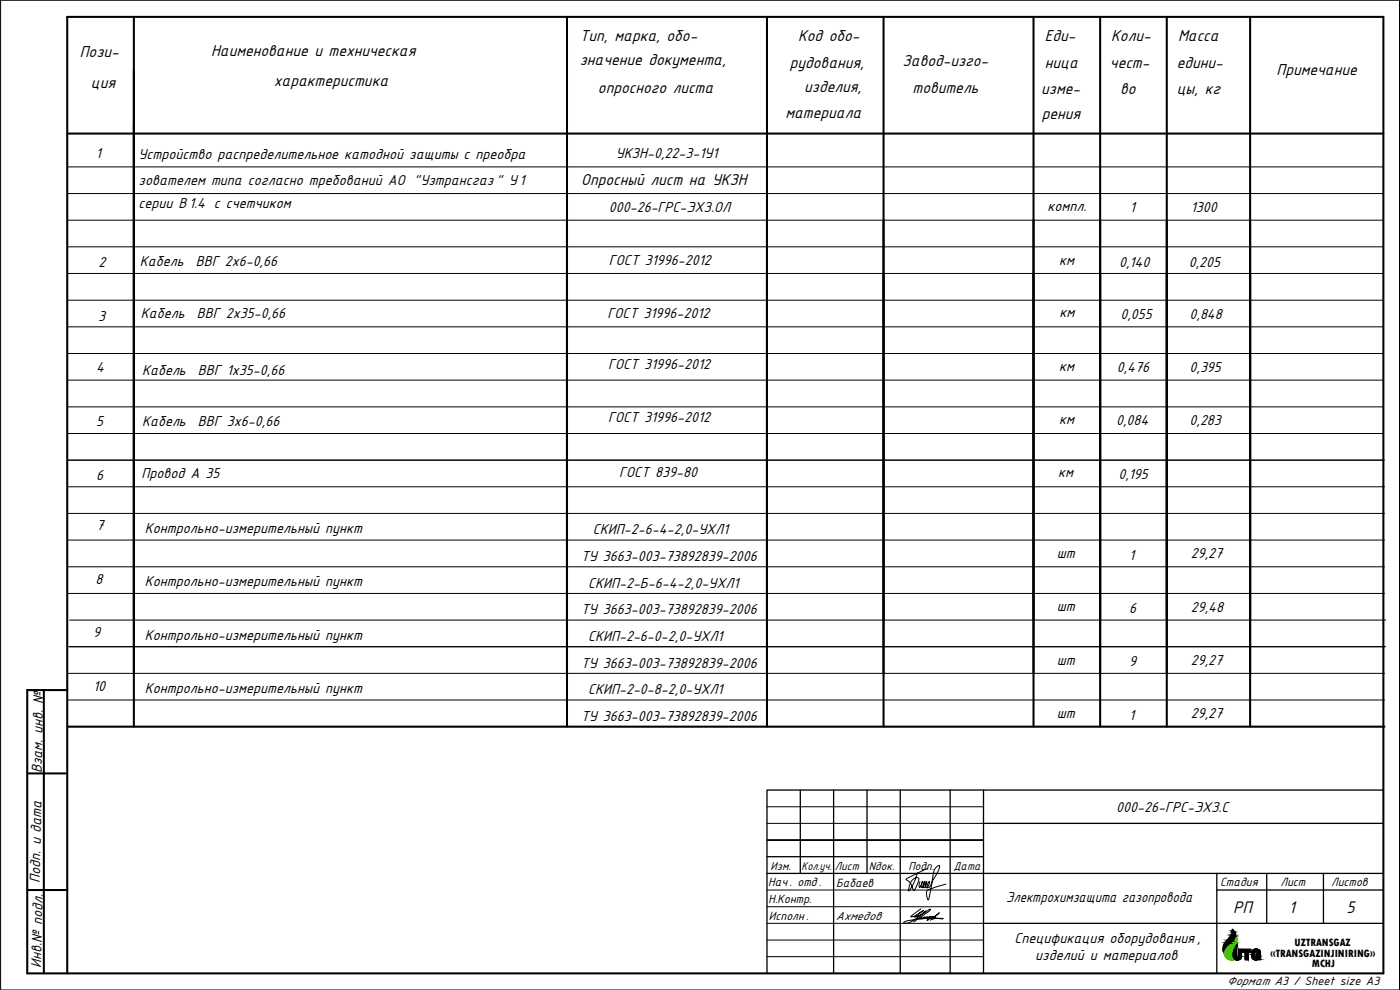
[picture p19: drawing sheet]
<svg xmlns="http://www.w3.org/2000/svg" width="420mm" height="297mm" viewBox="0 0 420 297" stroke-linecap="round" stroke-linejoin="round" font-family="sans-serif">
<defs><g id="words">
<g font-size="5.6">
<text x="370.1" y="273.9">РП</text>
<text x="386.8" y="273.9">1</text>
<text x="404.1" y="273.9">5</text>
</g>
<g font-size="5.3">
<text x="24" y="17.2">Пози-</text>
<text x="63.3" y="16.9">Наименование и техническая</text>
<text x="174" y="12.4">Тип, марка, обо-</text>
<text x="239.5" y="12.4">Код обо-</text>
<text x="313.6" y="12.4">Еди-</text>
<text x="333.5" y="12.4">Коли-</text>
<text x="353.5" y="12.4">Масса</text>
<text x="174" y="19.4">значение документа,</text>
<text x="237.1" y="20.4">рудования,</text>
<text x="270.9" y="19.9">Завод-изго-</text>
<text x="313.6" y="20.4">ница</text>
<text x="333.1" y="20.4">чест-</text>
<text x="353.1" y="20.4">едини-</text>
<text x="383.1" y="22.4">Примечание</text>
<text x="27.3" y="26.3">ция</text>
<text x="82.2" y="25.8">характеристика</text>
<text x="179.5" y="27.8">опросного листа</text>
<text x="241.4" y="27.5">изделия,</text>
<text x="273.9" y="27.8">товитель</text>
<text x="312.5" y="28.3">изме-</text>
<text x="336.2" y="28.3">во</text>
<text x="353.1" y="28.3">цы, кг</text>
<text x="235.7" y="35.5">материала</text>
<text x="312.7" y="35.7">рения</text>
<text x="174.4" y="55.4">Опросный лист на УКЗН</text>
</g>
<g font-size="4.8">
<text x="28.8" y="47.3">1</text>
<text x="41.6" y="47.6">Устройство распределительное катодной защиты с преобра</text>
<text x="184.8" y="47.3">УКЗН-0,22-3-1У1</text>
<text x="41.6" y="55.4">зователем типа согласно требований АО &quot;Узтрансгаз&quot; У1</text>
<text x="41.6" y="62.5">серии В 1.4 с счетчиком</text>
<text x="182.7" y="63.7">000-26-ГРС-ЭХЗ.ОЛ</text>
<text x="314.4" y="63.3">компл.</text>
<text x="339.1" y="63.6">1</text>
<text x="357.4" y="63.7">1300</text>
<text x="29.5" y="80">2</text>
<text x="42" y="79.9">Кабель</text>
<text x="58.7" y="79.9">ВВГ 2х6-0,66</text>
<text x="182.7" y="79.4">ГОСТ 31996-2012</text>
<text x="317.9" y="79.4">км</text>
<text x="335.9" y="80.2">0,140</text>
<text x="356.8" y="80">0,205</text>
<text x="42.3" y="95.6">Кабель</text>
<text x="59.1" y="95.6">ВВГ 2х35-0,66</text>
<text x="182.3" y="95.3">ГОСТ 31996-2012</text>
<text x="317.9" y="95">км</text>
<text x="336.3" y="95.7">0,055</text>
<text x="357" y="95.7">0,848</text>
<text x="29.5" y="96.4">3</text>
<text x="28.8" y="111.7">4</text>
<text x="42.6" y="112.5">Кабель</text>
<text x="59.4" y="112.5">ВВГ 1х35-0,66</text>
<text x="182.6" y="110.8">ГОСТ 31996-2012</text>
<text x="317.8" y="111.4">км</text>
<text x="335.2" y="111.6">0,476</text>
<text x="357" y="111.5">0,395</text>
<text x="28.8" y="127.7">5</text>
<text x="42.6" y="127.8">Кабель</text>
<text x="59.4" y="127.8">ВВГ 3х6-0,66</text>
<text x="182.6" y="126.8">ГОСТ 31996-2012</text>
<text x="317.8" y="127.3">км</text>
<text x="335" y="127.6">0,084</text>
<text x="357" y="127.5">0,283</text>
<text x="42.5" y="143.4">Провод А 35</text>
<text x="185.9" y="143.2">ГОСТ 839-80</text>
<text x="317.6" y="143.2">км</text>
<text x="335.7" y="143.7">0,195</text>
<text x="28.9" y="144.1">6</text>
<text x="29" y="159">7</text>
<text x="43.5" y="159.9">Контрольно-измерительный пункт</text>
<text x="178" y="160.3">СКИП-2-6-4-2,0-УХЛ1</text>
<text x="317.1" y="167.4">шт</text>
<text x="338.9" y="167.9">1</text>
<text x="357.4" y="167.6">29,27</text>
<text x="174.4" y="168.3">ТУ 3663-003-73892839-2006</text>
<text x="28.6" y="175.4">8</text>
<text x="43.5" y="175.9">Контрольно-измерительный пункт</text>
<text x="176.5" y="176.3">СКИП-2-Б-6-4-2,0-УХЛ1</text>
<text x="174.4" y="184.4">ТУ 3663-003-73892839-2006</text>
<text x="317.1" y="183.4">шт</text>
<text x="338.9" y="183.9">6</text>
<text x="357.4" y="183.5">29,48</text>
<text x="27.9" y="191.2">9</text>
<text x="43.5" y="191.9">Контрольно-измерительный пункт</text>
<text x="176.5" y="192.3">СКИП-2-6-0-2,0-УХЛ1</text>
<text x="174.4" y="200.3">ТУ 3663-003-73892839-2006</text>
<text x="317.1" y="199.4">шт</text>
<text x="338.9" y="199.9">9</text>
<text x="357.4" y="199.6">29,27</text>
<text x="27.9" y="207.2">10</text>
<text x="43.5" y="207.9">Контрольно-измерительный пункт</text>
<text x="176.5" y="208.3">СКИП-2-0-8-2,0-УХЛ1</text>
<text x="317.1" y="215.4">шт</text>
<text x="338.9" y="215.9">1</text>
<text x="357.4" y="215.5">29,27</text>
<text x="174.4" y="216.3">ТУ 3663-003-73892839-2006</text>
<text x="12.5" y="231.9" transform="rotate(-89 12.5 231.9)">Взам. инв. №</text>
<text x="335" y="243.6">000-26-ГРС-ЭХЗ.С</text>
<text x="302" y="270.7">Электрохимзащита газопровода</text>
<text x="304.5" y="283">Спецификация оборудования ,</text>
<text x="310.7" y="288">изделий и материалов</text>
<text x="12.4" y="290.5" transform="rotate(-89 12.4 290.5)">Инв.№ подл. Подп. и дата</text>
</g>
<g font-size="4">
<text x="230.6" y="266">Нач. отд.</text>
<text x="250.9" y="266.1">Бабаев</text>
<text x="366.2" y="265.9">Стадия</text>
<text x="384.3" y="265.9">Лист</text>
<text x="399.5" y="265.9">Листов</text>
<text x="230.6" y="270.9">Н.Контр.</text>
<text x="230.8" y="276">Исполн.</text>
</g>
<g font-size="3.9">
<text x="231.2" y="260.9">Изм.</text>
<text x="240.6" y="260.9">Кол.уч.</text>
<text x="250.6" y="260.9">Лист</text>
<text x="260.8" y="260.9">Nдок.</text>
<text x="272.7" y="260.9">Подп.</text>
<text x="286.1" y="260.9">Дата</text>
<text x="250.9" y="276">Ахмедов</text>
<text x="368.2" y="295.7">Формат А3 / Sheet size А3</text>
</g>
<g font-size="3.3">
<text x="381.2" y="287.1">«TRANSGAZINJINIRING»</text>
<text x="388.5" y="283.9">UZTRANSGAZ</text>
<text x="393.7" y="290.2">MCHJ</text>
</g>
</g></defs>
<g fill="none" stroke="#000" stroke-width=".61">
<path d="M40.2 5.1v212.9M170.2 5.1v180.9M230.2 5.1v180.9M265.2 5.1v180.9M310.2 5.1v180.9M330.2 5.1v180.9M350.2 5.1v180.9M375.2 5.1v180.9M20.2 40.1h395M170.2 66.1v151.9M230.2 66.1v151.9M265.2 66.1v151.9"/>
<path d="M310.2 66.1v151.9M330.2 66.1v151.9M350.2 66.1v151.9M375.2 66.1v151.9M13.2 207v85.1M20.2 207h-12v85.1h407v-287h-395v287M20.5 218h395M8.2 232.1h12M8.2 267h12"/>
</g>
<path d="M420.2 .1h-420v296.9h420M20.9 186h395M20.9 194h395M420.2 297v-296.9v296.9" fill="none" stroke="#000" stroke-width=".31"/>
<g fill="none" stroke="#000" stroke-width=".3">
<path d="M20.2 58.1h395M20.2 50.1h395M20.2 66.1h395M20.2 74.1h395M20.2 90.1h395M20.2 82.1h395M20.2 98.1h395M20.2 114.1h395M20.2 106.1h395M20.2 138.1h395.3M20.2 122.1h395M20.2 130.1h395"/>
<path d="M20.5 146.1h395M20.5 154h395M20.5 162h395M20.5 170.1h395M20.5 178.1h395M20.5 194h395M20.5 210h395M20.5 218h395M20.5 202h395"/>
</g>
<path d="M240.2 237v25.1M250.2 237v55.1M260.2 237v25.1M270.2 237v55.1M285.2 237v55.1M295.2 237v55.1M415.2 237h-185v55.1M230.2 257h65M230.2 262.1h65" fill="none" stroke="#000" stroke-width=".39"/>
<path d="M230.2 252.1h65h-65M230.2 242.1h65M230.2 247h65M230.2 267h65M230.2 272.1h65M230.2 277h65M230.2 282.1h65M230.2 287h65" fill="none" stroke="#000" stroke-width=".3"/>
<path d="M295.2 247h120M295.2 262.1h120M295.2 277h120M365.2 262.1v30M365.2 267h50M380.2 262.1v14.9M397.2 262.1v14.9" fill="none" stroke="#000" stroke-width=".39"/>
<path d="M295.2 247h.1" fill="none" stroke="#000" stroke-width=".3"/>
<!-- layer: 12321 -->
<g fill="#000" stroke="#000" stroke-width=".3">
<path d="M367.1 285h.2zM371.1 288h.5zM376.6 288h.6zM376.7 284.8h.6z"/>
<path d="M369.9 278.9l.3 .4zM369.9 278.9l.3 .4h-.3z"/>
<path d="M369.9 279.3l.4 .1zM369.9 279.3l.4 .1z"/>
<path d="M369.9 279.4l.5 .1zM369.9 279.4l.5 .1z"/>
<path d="M369.9 279.5l.6 .2-.1-.2zM369.9 279.5l.6 .2h-.7z"/>
<path d="M369.8 279.7l.7 .2zM369.8 279.7l.7 .2z"/>
<path d="M369.8 279.9l.8 .1zM369.8 279.9l.8 .1z"/>
<path d="M369.8 280l.8 .2v-.2zM369.8 280l.8 .2h-.9z"/>
<path d="M367.1 285h.2zM367.1 285h.2l-.1 .5z"/>
<path d="M367.1 284.7l.2 .3 .1-.3zM367.1 284.7l.2 .3z"/>
<path d="M367.1 284.5l.3 .2 .1-.2zM367.1 284.5l.3 .2h-.3z"/>
<path d="M367.2 284.1l.3 .4 .4-.4zM367.2 284.1l.3 .4h-.4zM367.1 284.5h.4zM367.1 284.5h.4z"/>
<path d="M367.3 283.8l.6 .3 .3-.3zM367.3 283.8l.6 .3h-.7z"/>
<path d="M367.3 283.6h1.1zM367.3 283.6l.9 .2z"/>
<path d="M367.4 283.4l1 .2 .2-.2zM367.4 283.4l1 .2h-1.1z"/>
<path d="M367.5 283.2l1.1 .2 .2-.2zM367.5 283.2l1.1 .2h-1.2z"/>
<path d="M367.6 283.1h1.3zM367.6 283.1l1.2 .1h-1.3z"/>
<path d="M367.7 282.8l1.2 .3 .3-.3zM367.7 282.8l1.2 .3h-1.3z"/>
<path d="M368.1 282.4l1.1 .4 .5-.4zM368.1 282.4l1.1 .4h-1.5z"/>
<path d="M368.3 282.1l1.4 .3 .3-.3zM368.3 282.1l1.4 .3h-1.6z"/>
<path d="M368.4 282.1h1.6zM368.4 282.1h1.6z"/>
<path d="M368.5 281.9l1.5 .2 .2-.2zM368.5 281.9l1.5 .2h-1.6z"/>
<path d="M368.7 281.7l1.5 .2 .1-.2zM368.7 281.7l1.5 .2h-1.7z"/>
<path d="M368.9 281.4l1.4 .3 .1-.3zM368.9 281.4l1.4 .3h-1.6z"/>
<path d="M369.1 281.2l1.3 .2 .1-.2zM369.1 281.2l1.3 .2h-1.5z"/>
<path d="M369.2 281.1h1.4zM369.2 281.1l1.3 .1h-1.4z"/>
<path d="M369.3 281h1.3zM369.3 281l1.3 .1z"/>
<path d="M369.7 280.2l.9 .1zM369.7 280.2l.9 .1z"/>
<path d="M369.7 280.3l1 .2-.1-.2zM369.7 280.3l1 .2h-1.1z"/>
<path d="M369.5 280.7h1.1zM369.5 280.7h1.1z"/>
<path d="M369.5 280.7l1.1 .3v-.3zM369.5 280.7l1.1 .3h-1.3z"/>
<path d="M369.6 280.5l1 .2 .1-.2zM369.6 280.5l1 .2h-1.1z"/>
<path d="M369.9 286.2l1 .1zM369.9 286.2l1 .1z"/>
<path d="M369.9 286.3l1 .6v-.6zM369.9 286.3l1 .6h-.9zM370 286.9h.9zM370 286.9h.9z"/>
<path d="M370 285.6l.9 .3v-.3zM370 285.6l.9 .3h-1z"/>
<path d="M369.9 285.9l1 .3v-.3zM369.9 285.9l1 .3h-1z"/>
<path d="M370 286.9l.9 .1v-.1zM370 286.9l.9 .1h-.9z"/>
<path d="M370.1 285.4h.8zM370.1 285.4l.8 .2z"/>
<path d="M370 287l1 .1zM370 287l1 .1z"/>
<path d="M370.1 287.1l.9 .1zM370.1 287.1l.9 .1z"/>
<path d="M370.2 285l.7 .4 .1-.4zM370.2 285l.7 .4h-.8z"/>
<path d="M370.1 287.2l1.1 .1zM370.1 287.2l1.1 .1z"/>
<path d="M371.1 288h.5zM371.1 288h.5z"/>
<path d="M370.4 284.6l.6 .4 .1-.4zM370.4 284.6l.6 .4h-.8z"/>
<path d="M370.6 284.3l.5 .3v-.3zM370.6 284.3l.5 .3h-.7z"/>
<path d="M370.9 283.8l.2 .5 .1-.5zM370.9 283.8l.2 .5h-.5z"/>
<path d="M371.3 282.9v.7zM371.3 282.9v.7h-.4z"/>
<path d="M370.9 283.6l.3 .2zM370.9 283.6l.3 .2h-.3z"/>
<path d="M370.1 287.3h1.2zM370.1 287.3h1.2z"/>
<path d="M370.8 287.9h1.1zM370.8 287.9l.8 .1z"/>
<path d="M370.8 287.9h1.1zM370.8 287.9h1.1z"/>
<path d="M370.5 287.8h1.6zM370.5 287.8l1.4 .1z"/>
<path d="M370.5 287.8h1.6zM370.5 287.8h1.6z"/>
<path d="M370.3 287.6h2zM370.3 287.6l1.8 .2z"/>
<path d="M370.3 287.6h2zM370.3 287.6h2z"/>
<path d="M370.1 287.4l2.2 .2 .1-.2zM370.1 287.4l2.2 .2h-2z"/>
<path d="M370.1 287.3h2.3zM370.1 287.3l2.3 .1z"/>
<path d="M371.5 287.2l.9 .1zM371.3 287.3h1.1z"/>
<path d="M370.1 287.3h2.3zM370.1 287.3h2.3z"/>
<path d="M371.7 287l.8 .1zM371.7 287l.8 .1z"/>
<path d="M371.6 287.1h.9zM371.6 287.1h.9z"/>
<path d="M371.6 287.1h.9zM371.5 287.2h.9z"/>
<path d="M371.7 284.9l.8 1.9v-1.9zM371.7 284.9l.8 1.9h-.8z"/>
<path d="M371.7 286.8h.8zM371.7 286.8h.8z"/>
<path d="M371.7 286.8l.8 .2v-.2zM371.7 286.8l.8 .2h-.8z"/>
<path d="M373.7 285.7l.9 2.2v-2.2zM373.7 285.7l.9 2.2h-.9z"/>
<path d="M373 284.9l2.3 .8v-.8zM373 284.9l2.3 .8h-2.3z"/>
<path d="M375.7 286l.8 .3v-.3zM375.7 286l.8 .3h-.9z"/>
<path d="M375.6 286.3l.9 .1zM375.6 286.3l.9 .1z"/>
<path d="M375.6 286.4l.9 .3v-.3zM375.6 286.4l.9 .3h-.8z"/>
<path d="M375.7 286.7h.8zM375.7 286.7h.8z"/>
<path d="M375.7 286.7l.8 .2v-.2zM375.7 286.7l.8 .2h-.8z"/>
<path d="M375.7 286.9l.8 .1zM375.7 286.9l.8 .1z"/>
<path d="M375.7 285.8h.8zM375.7 285.8l.8 .2z"/>
<path d="M375.7 287l.9 .1zM375.7 287l.9 .1h-.9z"/>
<path d="M375.7 285.7h.9zM375.7 285.7l.8 .1z"/>
<path d="M375.8 285.6h.8zM375.8 285.6l.8 .1z"/>
<path d="M375.7 287.1l1 .1zM375.7 287.1l1 .1z"/>
<path d="M376.6 288h.5zM376.8 288h.3z"/>
<path d="M375.8 285.6h.9zM375.8 285.6h.8z"/>
<path d="M375.8 287.2h.9zM375.8 287.2h.9z"/>
<path d="M375.8 287.2l1 .1zM375.8 287.2l1 .1z"/>
<path d="M375.8 285.6h.9zM375.8 285.6h.9z"/>
<path d="M375.8 287.3h1zM375.8 287.3h1z"/>
<path d="M375.8 285.5h1zM375.8 285.5h1.2z"/>
<path d="M375.8 285.5h1zM375.8 285.5l.9 .1z"/>
<path d="M375.8 287.3h1.2zM375.8 287.3h1.2z"/>
<path d="M376.7 284.8h.6zM376.6 284.8h.7z"/>
<path d="M376.6 288h.7zM376.6 288h.6z"/>
<path d="M376.6 284.8l.9 .1zM376.4 284.9h1.1z"/>
<path d="M376.3 287.9h1.1zM376.3 287.9l1 .1z"/>
<path d="M376.4 284.9h1.1zM376.3 284.9h1.2z"/>
<path d="M376.3 284.9l1.4 .1zM376.3 284.9l1.4 .1z"/>
<path d="M376.2 287.8h1.4zM376.2 287.8l1.2 .1z"/>
<path d="M376.3 285h1.5zM376.2 285h1.6z"/>
<path d="M376.2 285l1.7 .1zM376.2 285l1.7 .1z"/>
<path d="M376.1 285.1l1.9 .1zM376.1 285.1l1.9 .1z"/>
<path d="M376 285.2l2 .1zM376 285.2l2 .1z"/>
<path d="M376 285.3l2.1 .1zM376 285.3l2.1 .1z"/>
<path d="M375.9 285.4l2.3 .1zM375.9 285.4l2.3 .1z"/>
<path d="M375.8 285.5h2.4zM375.8 285.5h2.4z"/>
<path d="M377 285.5l1.2 .1zM377 285.5l1.2 .1z"/>
<path d="M377.2 285.6h1zM377.2 285.6h1z"/>
<path d="M377.3 285.6l.9 .1zM377.3 285.6l.9 .1zM377.4 285.7h.8zM377.4 285.7h.8z"/>
<path d="M377.4 285.7l.8 .1zM377.4 285.7l.8 .1z"/>
<path d="M377.4 285.8l.8 .1zM377.4 285.8l.8 .1z"/>
<path d="M377.1 286.3l1.2 .6v-.6zM377.1 286.3l1.2 .6h-1.2z"/>
<path d="M377.5 286.9l.8 .1zM377.5 286.9l.8 .1z"/>
<path d="M377.5 287l.8 .1zM377.5 287l.8 .1z"/>
<path d="M377.5 287.1l.8 .1zM377.5 287.1l.8 .1z"/>
<path d="M377.4 287.2l.9 .1zM377.3 287.3h1z"/>
<path d="M377.3 287.3h1zM377 287.3h1.3z"/>
<path d="M375.8 287.3l2.5 .3v-.3zM375.8 287.3l2.5 .3h-2.3z"/>
<path d="M376 287.6l2.3 .2v-.2zM376 287.6l2.3 .2h-2.1zM376.2 287.8h2.1zM376.2 287.8h2.1z"/>
<path d="M377.6 287.8l.7 .1zM377.6 287.8l.7 .1z"/>
</g>
<path d="M369.9 278.9a2.15 2.15 0 0 1-.2 3.5l-2.2 2.1-.3 1-.1-1a6.9 6.9 0 0 1 2.4-3.8l.3-.8zM371.3 282.9l-.4 4a.39 .39 0 0 0 .4 .4 .39 .39 0 0 0 .4-.5v-1.9h.8v1.9a1.34 1.34 0 0 1-1.5 1.2 1.34 1.34 0 0 1-1.1-1.7l.3-1.3zM373 284.9h2.3v.8h-.7v2.2h-.9v-2.2h-.7zM376.2 285a1.29 1.29 0 0 1 2 .9h-.8a.48 .48 0 0 0-.5-.4 .48 .48 0 0 0-.4 .5v.4a.56 .56 0 0 0 .2 .8 .56 .56 0 0 0 .8-.3h-.4v-.6h1.2v1.6l-.7-.1a1.32 1.32 0 0 1-1.5-.1 1.32 1.32 0 0 1-.5-1.4z" fill="none" stroke="#000" stroke-width=".5"/>
<g fill="#41c20a" stroke="#41c20a" stroke-width=".3">
<path d="M371 281.1l.1 .3z"/>
<path d="M369.2 288h.9z"/>
<path d="M371 281.4h.1zM371 281.4h.1z"/>
<path d="M370.9 281.4l.2 .2zM370.9 281.4l.2 .2z"/>
<path d="M370.9 281.6l.2 .1zM370.9 281.6l.2 .1z"/>
<path d="M370.8 281.7l.3 .3v-.3zM370.8 281.7l.3 .3h-.4z"/>
<path d="M370.7 282l.4 .1zM370.7 282l.4 .1z"/>
<path d="M370.7 282.1l.4 .1v-.1zM370.7 282.1l.4 .1h-.6z"/>
<path d="M370.5 282.2l.5 .3 .1-.3zM370.5 282.2l.5 .3h-.7z"/>
<path d="M370.3 282.5l.7 .2v-.2zM370.3 282.5l.7 .2h-.9z"/>
<path d="M370.1 282.7l.8 .2 .1-.2zM369.8 282.9l.3-.2 .8 .2z"/>
<path d="M369.8 282.9l1 .2 .1-.2zM369.8 282.9l1 .2h-1.2z"/>
<path d="M369.6 283.1l.9 .7 .3-.7zM368.9 283.8l.7-.7 .9 .7z"/>
<path d="M368.9 283.8l1.5 .1 .1-.1zM368.7 283.9l.2-.1 1.5 .1z"/>
<path d="M368.7 283.9l1.4 .5 .3-.5zM368.2 284.4l.5-.5 1.4 .5z"/>
<path d="M368.2 284.4l1.8 .1 .1-.1zM368.2 284.4l1.8 .1h-1.9z"/>
<path d="M368.1 284.5h1.9zM368.1 284.5l1.9 .1z"/>
<path d="M368 284.6l1.9 .2 .1-.2zM368 284.6l1.9 .2h-2.1z"/>
<path d="M367.8 284.8h2.1zM367.8 284.8l2 .2z"/>
<path d="M367.8 285h2zM367.8 285l2 .1h-2.1z"/>
<path d="M367.7 285.1l2 .3 .1-.3zM367.7 285.1l2 .3h-2.2zM367.5 285.4h2.2zM367.5 285.4h2.2z"/>
<path d="M367.5 285.4l2.1 .3 .1-.3zM367.5 285.4l2.1 .3h-2.1z"/>
<path d="M367.5 285.7l2.1 .1v-.1zM367.5 285.7l2.1 .1h-2.1z"/>
<path d="M367.5 285.8l2.1 .2v-.2zM367.5 285.8l2.1 .2h-2.1z"/>
<path d="M367.5 286l2.1 .3v-.3zM367.5 286l2.1 .3h-2.1z"/>
<path d="M367.5 286.3h2.1zM367.5 286.3h2.1z"/>
<path d="M367.5 286.3l2.1 .3v-.3zM367.5 286.3l2.1 .3h-2z"/>
<path d="M367.6 286.6l2 .2v-.2zM367.6 286.6l2 .2h-1.9z"/>
<path d="M367.7 286.8l1.9 .1zM367.7 286.8l1.9 .1z"/>
<path d="M367.7 286.9l2 .3-.1-.3zM367.7 286.9l2 .3h-1.8z"/>
<path d="M367.9 287.2h1.8zM367.9 287.2h1.8z"/>
<path d="M368 287.2l1.7 .2v-.2zM368 287.2l1.7 .2h-1.6z"/>
<path d="M368.1 287.4l1.8 .2-.2-.2zM368.1 287.4l1.8 .2h-1.5z"/>
<path d="M368.4 287.6h1.5zM368.4 287.6h1.5z"/>
<path d="M368.4 287.6l1.6 .1zM368.4 287.6l1.6 .1z"/>
<path d="M368.6 287.7l1.5 .2zM368.6 287.7l1.5 .2z"/>
<path d="M368.9 287.9l1.2 .1zM368.9 287.9l1.2 .1z"/>
<path d="M369.2 288h.9zM369.4 288h.7z"/>
</g>
<path d="M371 281.1l-.1 1.8a5.4 5.4 0 0 0-1.2 4.3l.4 .8a2.16 2.16 0 0 1-2.5-1.4 2.16 2.16 0 0 1 1.1-2.7l1.8-1.7z" fill="none" stroke="#41c20a" stroke-width=".5"/>
<path d="M276.1 264.6l-.3 .8 .2 .9 1-1.8-.4 .3-.1 1.5a.82 .82 0 0 0 .9-1l.2-.8a.79 .79 0 0 0-.5 1v.8a1.39 1.39 0 0 0 1-1.8v-.1a1.42 1.42 0 0 0-.1 2 2.05 2.05 0 0 0 .9-2l-.6 1.1v.8a.82 .82 0 0 0 1.1-.8l1.7-3.3a3.8 3.8 0 0 0 .9-2.5 2.17 2.17 0 0 0-1.7 1.6l-1.5 8.1-.2 .6-.2-.3a2.02 2.02 0 0 1 .4-2.8l5.1-1.6M278.3 260.6l-6.1 3-.3 .3a4.9 4.9 0 0 1 2.3 3.3l.6-.8 .9-2.1a.72 .72 0 0 0-.3-1 .72 .72 0 0 0-1 .3 4.8 4.8 0 0 0-1.7 3.7l1.4-2 1.3-3.4" fill="none" stroke="#000" stroke-width=".3"/>
<!-- layer: 0 -->
<path d="M276.4 272.7l-3 2.3a7.4 7.4 0 0 0 3.7-1.8l-2.6 1.9 1.9-.6 1.5-1.2-2.6 2.1M276.4 275.1l-.3 .6M276.7 275.2l-.9 .5M279.5 275.3l-.7 .1 .3-.4 .3 .2-1.1 1v-.3l.8-.4-.1-.5-.4 .4h-.3v-.3h.3l-.4 .4-.5-.1 .3-.3-.8 .5-.1-.2 .4-.3-.6 .5h-.4l.2-.2-.4 .3M279.6 275.8l.8-.1-.2-.2 2.8 .1-.4 .1-3.5-.2-3.7 .3a9.1 9.1 0 0 0-4.2 1 3.3 3.3 0 0 0 3.4-.9l4.6-3.1a2.59 2.59 0 0 1-1.6 1.4l-3.3 2.4M279.7 275.4l.3-.4-.5 .3a1.18 1.18 0 0 0 1.3-.5l1.1-.9-2.7 2.2M280.3 275.2h.5l-.8 .3" fill="none" stroke="#000" stroke-width=".31"/>
<use href="#words"/>
</svg>
